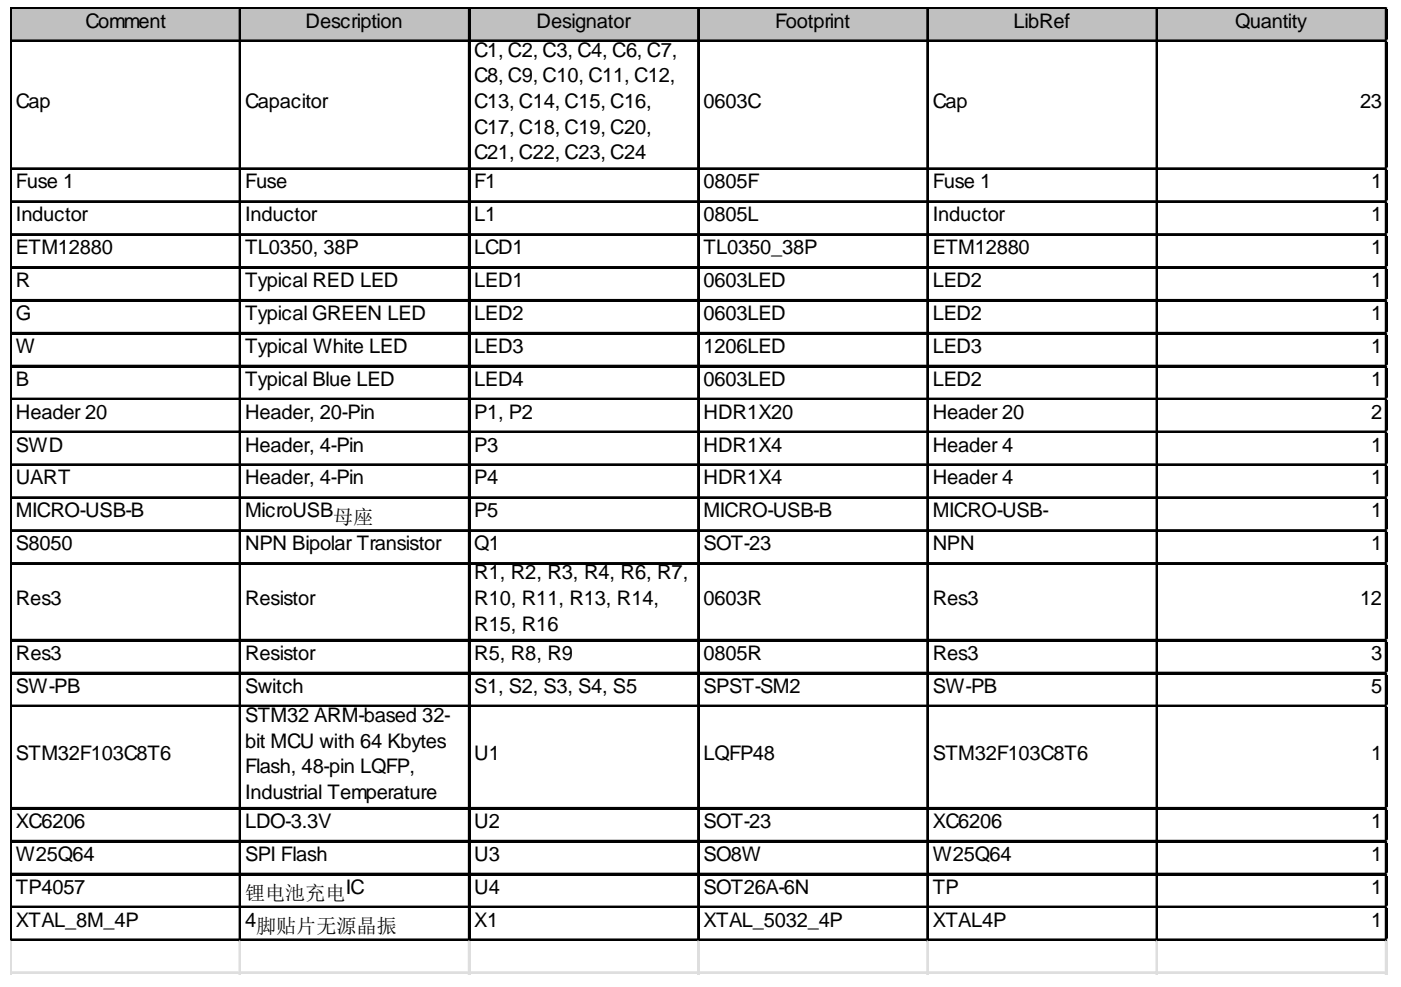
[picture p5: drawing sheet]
<svg xmlns="http://www.w3.org/2000/svg" width="287mm" height="202mm" viewBox="0 0 287 202" stroke-linecap="round" stroke-linejoin="round" font-family="sans-serif">
<defs><g id="words">
<g font-size="4.1">
<text x="17.5" y="5.7">Comment</text>
<text x="62.6" y="5.7">Description</text>
<text x="109.9" y="5.7">Designator</text>
<text x="158.7" y="5.7">Footprint</text>
<text x="207.5" y="5.7">LibRef</text>
<text x="252.9" y="5.7">Quantity</text>
<text x="97.1" y="11.6">C1, C2, C3, C4, C6, C7,</text>
<text x="97.1" y="16.9">C8, C9, C10, C11, C12,</text>
<text x="3.2" y="22.1">Cap</text>
<text x="50.2" y="22.1">Capacitor</text>
<text x="97.1" y="22.1">C13, C14, C15, C16,</text>
<text x="144" y="22.1">0603C</text>
<text x="190.9" y="22.1">Cap</text>
<text x="278.4" y="22.1">23</text>
<text x="97.1" y="27.4">C17, C18, C19, C20,</text>
<text x="97.1" y="32.6">C21, C22, C23, C24</text>
<text x="3.2" y="38.6">Fuse 1</text>
<text x="50.2" y="38.6">Fuse</text>
<text x="97.1" y="38.6">F1</text>
<text x="144" y="38.6">0805F</text>
<text x="190.9" y="38.6">Fuse 1</text>
<text x="280.7" y="38.6">1</text>
<text x="3.2" y="45.3">Inductor</text>
<text x="50.2" y="45.3">Inductor</text>
<text x="97.1" y="45.3">L1</text>
<text x="144" y="45.3">0805L</text>
<text x="190.9" y="45.3">Inductor</text>
<text x="280.7" y="45.3">1</text>
<text x="3.2" y="52.1">ETM12880</text>
<text x="50.2" y="52.1">TL0350, 38P</text>
<text x="97.1" y="52.1">LCD1</text>
<text x="144" y="52.1">TL0350_38P</text>
<text x="190.9" y="52.1">ETM12880</text>
<text x="280.7" y="52.1">1</text>
<text x="3.2" y="58.8">R</text>
<text x="50.2" y="58.8">Typical RED LED</text>
<text x="97.1" y="58.8">LED1</text>
<text x="144" y="58.8">0603LED</text>
<text x="190.9" y="58.8">LED2</text>
<text x="280.7" y="58.8">1</text>
<text x="3.2" y="65.5">G</text>
<text x="50.2" y="65.5">Typical GREEN LED</text>
<text x="97.1" y="65.5">LED2</text>
<text x="144" y="65.5">0603LED</text>
<text x="190.9" y="65.5">LED2</text>
<text x="280.7" y="65.5">1</text>
<text x="3.2" y="72.3">W</text>
<text x="50.2" y="72.3">Typical White LED</text>
<text x="97.1" y="72.3">LED3</text>
<text x="144" y="72.3">1206LED</text>
<text x="190.9" y="72.3">LED3</text>
<text x="280.7" y="72.3">1</text>
<text x="3.2" y="79">B</text>
<text x="50.2" y="79">Typical Blue LED</text>
<text x="97.1" y="79">LED4</text>
<text x="144" y="79">0603LED</text>
<text x="190.9" y="79">LED2</text>
<text x="280.7" y="79">1</text>
<text x="3.2" y="85.7">Header 20</text>
<text x="50.2" y="85.7">Header, 20-Pin</text>
<text x="97.1" y="85.7">P1, P2</text>
<text x="144" y="85.7">HDR1X20</text>
<text x="190.9" y="85.7">Header 20</text>
<text x="280.7" y="85.7">2</text>
<text x="3.2" y="92.5">SWD</text>
<text x="50.2" y="92.5">Header, 4-Pin</text>
<text x="97.1" y="92.5">P3</text>
<text x="144" y="92.5">HDR1X4</text>
<text x="190.9" y="92.5">Header 4</text>
<text x="280.7" y="92.5">1</text>
<text x="3.2" y="99.2">UART</text>
<text x="50.2" y="99.2">Header, 4-Pin</text>
<text x="97.1" y="99.2">P4</text>
<text x="144" y="99.2">HDR1X4</text>
<text x="190.9" y="99.2">Header 4</text>
<text x="280.7" y="99.2">1</text>
<text x="3.2" y="105.9">MICRO-USB-B</text>
<text x="50.2" y="105.9">MicroUSB</text>
<text x="68.2" y="107.2">母座</text>
<text x="97.1" y="105.9">P5</text>
<text x="144" y="105.9">MICRO-USB-B</text>
<text x="190.9" y="105.9">MICRO-USB-</text>
<text x="280.7" y="105.9">1</text>
<text x="3.2" y="112.7">S8050</text>
<text x="50.2" y="112.7">NPN Bipolar Transistor</text>
<text x="97.1" y="112.7">Q1</text>
<text x="144" y="112.7">SOT-23</text>
<text x="190.9" y="112.7">NPN</text>
<text x="280.7" y="112.7">1</text>
<text x="97.1" y="118.7">R1, R2, R3, R4, R6, R7,</text>
<text x="3.2" y="123.9">Res3</text>
<text x="50.2" y="123.9">Resistor</text>
<text x="97.1" y="123.9">R10, R11, R13, R14,</text>
<text x="144" y="123.9">0603R</text>
<text x="190.9" y="123.9">Res3</text>
<text x="278.4" y="123.9">12</text>
<text x="97.1" y="129.1">R15, R16</text>
<text x="3.2" y="135.1">Res3</text>
<text x="50.2" y="135.1">Resistor</text>
<text x="97.1" y="135.1">R5, R8, R9</text>
<text x="144" y="135.1">0805R</text>
<text x="190.9" y="135.1">Res3</text>
<text x="280.7" y="135.1">3</text>
<text x="3.2" y="141.9">SW-PB</text>
<text x="50.2" y="141.9">Switch</text>
<text x="97.1" y="141.9">S1, S2, S3, S4, S5</text>
<text x="144" y="141.9">SPST-SM2</text>
<text x="190.9" y="141.9">SW-PB</text>
<text x="280.7" y="141.9">5</text>
<text x="50.2" y="147.9">STM32 ARM-based 32-</text>
<text x="3.2" y="155.7">STM32F103C8T6</text>
<text x="50.2" y="153.1">bit MCU with 64 Kbytes</text>
<text x="97.1" y="155.7">U1</text>
<text x="144" y="155.7">LQFP48</text>
<text x="190.9" y="155.7">STM32F103C8T6</text>
<text x="280.7" y="155.7">1</text>
<text x="50.2" y="158.3">Flash, 48-pin LQFP,</text>
<text x="50.2" y="163.6">Industrial Temperature</text>
<text x="3.2" y="169.6">XC6206</text>
<text x="50.2" y="169.6">LDO-3.3V</text>
<text x="97.1" y="169.6">U2</text>
<text x="144" y="169.6">SOT-23</text>
<text x="190.9" y="169.6">XC6206</text>
<text x="280.7" y="169.6">1</text>
<text x="3.2" y="176.3">W25Q64</text>
<text x="50.2" y="176.3">SPI Flash</text>
<text x="97.1" y="176.3">U3</text>
<text x="144" y="176.3">SO8W</text>
<text x="190.9" y="176.3">W25Q64</text>
<text x="280.7" y="176.3">1</text>
<text x="3.2" y="183">TP4057</text>
<text x="50.2" y="184.3">锂电池充电</text>
<text x="70.8" y="183">IC</text>
<text x="97.1" y="183">U4</text>
<text x="144" y="183">SOT26A-6N</text>
<text x="190.9" y="183">TP</text>
<text x="280.7" y="183">1</text>
<text x="3.2" y="189.8">XTAL_8M_4P</text>
<text x="50.2" y="189.8">4</text>
<text x="52.4" y="191.1">脚贴片无源晶振</text>
<text x="97.1" y="189.8">X1</text>
<text x="144" y="189.8">XTAL_5032_4P</text>
<text x="190.9" y="189.8">XTAL4P</text>
<text x="280.7" y="189.8">1</text>
</g>
</g></defs>
<path d="M2.4 1.9h281.6v6.7h-281.6z" fill="#c0c0c0"/>
<g fill="none" stroke="#000" stroke-width=".38">
<path d="M2.1 1.5v191.3M2.3 1.5v191.3M2.5 1.5h281.5M2.5 8.3h281.5M49 1.9v190.9M49.2 1.9v190.9M96 1.9v190.9M96.2 1.9v190.9M142.9 1.9v190.9M143.1 1.9v190.9M189.8 1.9v190.9M190 1.9v190.9"/>
<path d="M236.7 1.9v190.9M236.9 1.9v190.9M283.7 1.9v190.9M283.9 1.9v190.9M2.5 34.5h281.5M2.5 41.2h281.5M2.5 47.9h281.5M2.5 54.7h281.5M2.5 61.4h281.5M2.5 68.1h281.5M2.5 74.9h281.5M2.5 81.6h281.5"/>
<path d="M2.5 88.4h281.5M2.5 95.1h281.5M2.5 101.8h281.5M2.5 108.6h281.5M2.5 115.3h281.5M2.5 131h281.5M2.5 137.8h281.5M2.5 144.5h281.5M2.5 165.4h281.5M2.5 172.2h281.5M2.5 178.9h281.5M2.5 185.7h281.5"/>
<path d="M2.5 192.4h281.5"/>
</g>
<g fill="none" stroke="#000" stroke-width=".37">
<path d="M2.5 1.7h281.5M2.5 8.5h281.5M2.5 34.7h281.5M2.5 41.4h281.5M2.5 48.1h281.5M2.5 54.9h281.5M2.5 61.6h281.5M2.5 68.3h281.5M2.5 75.1h281.5M2.5 81.8h281.5M2.5 88.5h281.5M2.5 95.3h281.5"/>
<path d="M2.5 102h281.5M2.5 108.7h281.5M2.5 115.5h281.5M2.5 131.2h281.5M2.5 137.9h281.5M2.5 144.7h281.5M2.5 165.6h281.5M2.5 172.4h281.5M2.5 179.1h281.5M2.5 185.8h281.5M2.5 192.6h281.5"/>
</g>
<g fill="none" stroke="#dadcdd" stroke-width=".38">
<path d="M284 1.5h.1M2.1 192.8v6.7M2.3 192.8v6.7M49 192.8v6.7M49.2 192.8v6.7M96 192.8v6.7M96.2 192.8v6.7M142.9 192.8v6.7M143.1 192.8v6.7M189.8 192.8v6.7M190 192.8v6.7M236.7 192.8v6.7"/>
<path d="M236.9 192.8v6.7M283.7 192.8v6.7M283.9 192.8v6.7"/>
</g>
<path d="M284 1.5l.1 .4z" fill="#dadcdd"/>
<path d="M284 8.3h.1" fill="none" stroke="#dadcdd" stroke-width=".38"/>
<path d="M284 8.3l.1 .3z" fill="#dadcdd"/>
<path d="M284 34.5h.1" fill="none" stroke="#dadcdd" stroke-width=".38"/>
<path d="M284 34.5l.1 .3z" fill="#dadcdd"/>
<path d="M284 41.2h.1" fill="none" stroke="#dadcdd" stroke-width=".38"/>
<path d="M284 41.2l.1 .4z" fill="#dadcdd"/>
<path d="M284 47.9h.1" fill="none" stroke="#dadcdd" stroke-width=".38"/>
<path d="M284 47.9l.1 .4z" fill="#dadcdd"/>
<path d="M284 54.7h.1" fill="none" stroke="#dadcdd" stroke-width=".38"/>
<path d="M284 54.7l.1 .3z" fill="#dadcdd"/>
<path d="M284 61.4h.1" fill="none" stroke="#dadcdd" stroke-width=".38"/>
<path d="M284 61.4l.1 .4z" fill="#dadcdd"/>
<path d="M284 68.1h.1" fill="none" stroke="#dadcdd" stroke-width=".38"/>
<path d="M284 68.1l.1 .4z" fill="#dadcdd"/>
<path d="M284 74.9h.1" fill="none" stroke="#dadcdd" stroke-width=".38"/>
<path d="M284 74.9l.1 .4z" fill="#dadcdd"/>
<path d="M284 81.6h.1" fill="none" stroke="#dadcdd" stroke-width=".38"/>
<path d="M284 81.6l.1 .4z" fill="#dadcdd"/>
<path d="M284 88.4h.1" fill="none" stroke="#dadcdd" stroke-width=".38"/>
<path d="M284 88.4l.1 .3z" fill="#dadcdd"/>
<path d="M284 95.1h.1" fill="none" stroke="#dadcdd" stroke-width=".38"/>
<path d="M284 95.1l.1 .4z" fill="#dadcdd"/>
<path d="M284 101.8h.1" fill="none" stroke="#dadcdd" stroke-width=".38"/>
<path d="M284 101.8l.1 .4z" fill="#dadcdd"/>
<path d="M284 108.6h.1" fill="none" stroke="#dadcdd" stroke-width=".38"/>
<path d="M284 108.6l.1 .3z" fill="#dadcdd"/>
<path d="M284 115.3h.1" fill="none" stroke="#dadcdd" stroke-width=".38"/>
<path d="M284 115.3l.1 .4z" fill="#dadcdd"/>
<path d="M284 131h.1" fill="none" stroke="#dadcdd" stroke-width=".38"/>
<path d="M284 131l.1 .4z" fill="#dadcdd"/>
<path d="M284 137.8h.1" fill="none" stroke="#dadcdd" stroke-width=".38"/>
<path d="M284 137.8l.1 .3z" fill="#dadcdd"/>
<path d="M284 144.5h.1" fill="none" stroke="#dadcdd" stroke-width=".38"/>
<path d="M284 144.5l.1 .4z" fill="#dadcdd"/>
<path d="M284 165.4h.1" fill="none" stroke="#dadcdd" stroke-width=".38"/>
<path d="M284 165.4l.1 .4z" fill="#dadcdd"/>
<path d="M284 172.2h.1" fill="none" stroke="#dadcdd" stroke-width=".38"/>
<path d="M284 172.2l.1 .4z" fill="#dadcdd"/>
<path d="M284 178.9h.1" fill="none" stroke="#dadcdd" stroke-width=".38"/>
<path d="M284 178.9l.1 .4z" fill="#dadcdd"/>
<path d="M284 185.7h.1" fill="none" stroke="#dadcdd" stroke-width=".38"/>
<path d="M284 185.7l.1 .3z" fill="#dadcdd"/>
<path d="M284 192.4h.1" fill="none" stroke="#dadcdd" stroke-width=".38"/>
<path d="M284 192.4l.1 .4z" fill="#dadcdd"/>
<path d="M2.1 199.1h282" fill="none" stroke="#dadcdd" stroke-width=".38"/>
<path d="M2.1 199.3h282" fill="none" stroke="#dadcdd" stroke-width=".37"/>
<use href="#words"/>
</svg>
